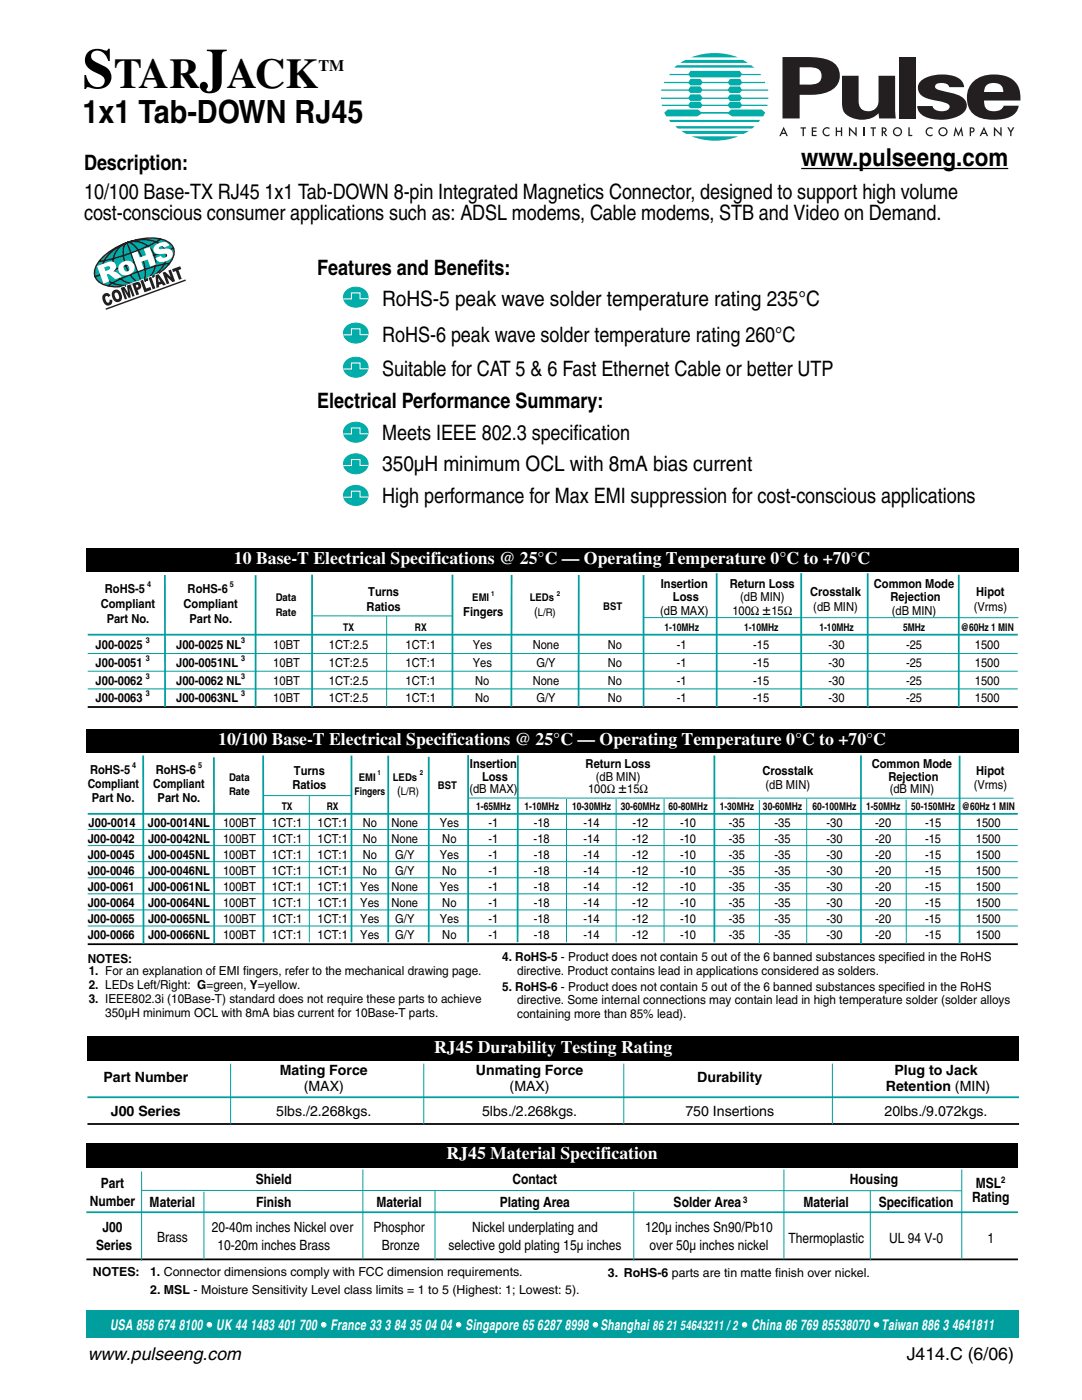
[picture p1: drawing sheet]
<svg xmlns="http://www.w3.org/2000/svg" width="216mm" height="279mm" viewBox="0 0 216 279" stroke-linecap="round" stroke-linejoin="round" font-family="sans-serif">
<defs><g id="words">
<g font-size="11.3">
<text x="16.4" y="17.5">S</text>
<text x="39.8" y="17.5">J</text>
</g>
<text font-size="8.5" x="22.7" y="17.5">TAR ACK</text>
<text font-size="6.4" x="16.4" y="24.6">1x1 Tab-DOWN RJ45</text>
<text font-size="4.9" x="159.9" y="33.1">www.pulseeng.com</text>
<g font-size="4.2">
<text x="16.8" y="34">Description:</text>
<text x="16.8" y="39.7">10/100 Base-TX RJ45 1x1 Tab-DOWN 8-pin Integrated Magnetics Connector, designed to support high volume</text>
<text x="16.8" y="44">cost-conscious consumer applications such as: ADSL modems, Cable modems, STB and Video on Demand.</text>
<text x="63.3" y="54.8">Features and Benefits:</text>
<text x="76.3" y="61.1">RoHS-5 peak wave solder temperature rating 235°C</text>
<text x="76.3" y="68.3">RoHS-6 peak wave solder temperature rating 260°C</text>
<text x="76.3" y="75.1">Suitable for CAT 5 &amp; 6 Fast Ethernet Cable or better UTP</text>
<text x="63.3" y="81.4">Electrical Performance Summary:</text>
<text x="76.3" y="87.7">Meets IEEE 802.3 specification</text>
<text x="76.3" y="94">350µH minimum OCL with 8mA bias current</text>
<text x="76.3" y="100.3">High performance for Max EMI suppression for cost-conscious applications</text>
</g>
<text font-size="3.6" x="17.5" y="271.5">www.pulseeng.com</text>
<g font-size="3.5" fill="#fff">
<text x="46.7" y="112.7">10 Base-T Electrical Specifications @ 25°C — Operating Temperature 0°C to +70°C</text>
<text x="43.5" y="148.7">10/100 Base-T Electrical Specifications @ 25°C — Operating Temperature 0°C to +70°C</text>
<text x="86.6" y="210.1">RJ45 Durability Testing Rating</text>
<text x="89.1" y="231.4">RJ45 Material Specification</text>
</g>
<text font-size="3.5" x="180.9" y="271.5">J414.C (6/06)</text>
<g font-size="3.2">
<text x="63.6" y="14.2">TM</text>
<text x="152.2" y="122.7">±</text>
<text x="123.4" y="158.2">±</text>
</g>
<g font-size="3" fill="#fff">
<text x="22" y="265.5">USA 858 674 8100</text>
<text x="43.2" y="265.5">UK 44 1483 401 700</text>
<text x="66" y="265.5">France 33 3 84 35 04 04</text>
<text x="92.9" y="265.5">Singapore 65 6287 8998</text>
<text x="119.8" y="265.5">Shanghai 86 21 54643211 / 2</text>
<text x="149.9" y="265.5">China 86 769 85538070</text>
<text x="175.9" y="265.5">Taiwan 886 3 4641811</text>
</g>
<g font-size="2.8">
<text x="20.6" y="215.9">Part Number</text>
<text x="55.8" y="214.5">Mating Force</text>
<text x="94.9" y="214.5">Unmating Force</text>
<text x="139.1" y="215.9">Durability</text>
<text x="178.5" y="214.5">Plug to Jack</text>
<text x="60.6" y="217.7">(MAX)</text>
<text x="101.7" y="217.7">(MAX)</text>
<text x="176.8" y="217.7">Retention (MIN)</text>
<text x="22.1" y="222.7">J00 Series</text>
<text x="55.1" y="222.7">5lbs./2.268kgs.</text>
<text x="96.2" y="222.7">5lbs./2.268kgs.</text>
<text x="136.8" y="222.7">750 Insertions</text>
<text x="176.5" y="222.7">20lbs./9.072kgs.</text>
<text x="20.1" y="237.1">Part</text>
<text x="51.1" y="236.4">Shield</text>
<text x="102.3" y="236.4">Contact</text>
<text x="169.6" y="236.4">Housing</text>
<text x="194" y="239.9">Rating</text>
<text x="194.7" y="237.1">MSL</text>
<text x="17.9" y="240.6">Number</text>
<text x="20.5" y="246">J00</text>
<text x="29.9" y="241">Material</text>
<text x="42.3" y="246">20-40m inches Nickel over</text>
<text x="51.1" y="241">Finish</text>
<text x="74.5" y="246">Phosphor</text>
<text x="75.1" y="241">Material</text>
<text x="94.2" y="246">Nickel underplating and</text>
<text x="99.7" y="241">Plating Area</text>
<text x="128.7" y="246">120µ inches Sn90/Pb10</text>
<text x="134.4" y="241">Solder Area</text>
<text x="160.3" y="241">Material</text>
<text x="175.3" y="241">Specification</text>
<text x="19.2" y="249.5">Series</text>
<text x="31.3" y="247.8">Brass</text>
<text x="43.4" y="249.5">10-20m inches Brass</text>
<text x="76.2" y="249.5">Bronze</text>
<text x="89.5" y="249.5">selective gold plating 15µ inches</text>
<text x="129.6" y="249.5">over 50µ inches nickel</text>
<text x="157.3" y="248.1">Thermoplastic</text>
<text x="177.4" y="248.1">UL 94 V-0</text>
<text x="197" y="248.1">1</text>
</g>
<g font-size="2.5">
<text x="20.9" y="118.4">RoHS-5</text>
<text x="37.4" y="118.4">RoHS-6</text>
<text x="73.5" y="118.9">Turns</text>
<text x="131.9" y="117.3">Insertion</text>
<text x="134.3" y="120">Loss</text>
<text x="145.6" y="117.3">Return Loss</text>
<text x="147.7" y="120">(dB MIN)</text>
<text x="161.7" y="118.9">Crosstalk</text>
<text x="174.4" y="117.3">Common Mode</text>
<text x="177.7" y="120">Rejection</text>
<text x="194.8" y="118.9">Hipot</text>
<text x="20.1" y="121.4">Compliant</text>
<text x="21.3" y="124.4">Part No.</text>
<text x="36.6" y="121.4">Compliant</text>
<text x="37.8" y="124.4">Part No.</text>
<text x="73.2" y="122">Ratios</text>
<text x="92.4" y="123">Fingers</text>
<text x="106.6" y="123">(</text>
<text x="131.8" y="122.7">(dB MAX)</text>
<text x="146.1" y="122.7">100Ω</text>
<text x="153.9" y="122.7">15Ω</text>
<text x="162.3" y="122">(dB MIN)</text>
<text x="177.9" y="122.7">(dB MIN)</text>
<text x="194.3" y="122">(Vrms)</text>
<text x="19.1" y="129.6">J00-0025</text>
<text x="35.2" y="129.6">J00-0025 NL</text>
<text x="54.5" y="129.6">10BT</text>
<text x="65.6" y="129.6">1CT:2.5</text>
<text x="80.9" y="129.6">1CT:1</text>
<text x="94.3" y="129.6">Yes</text>
<text x="106.3" y="129.6">None</text>
<text x="121.3" y="129.6">No</text>
<text x="135.1" y="129.6">-1</text>
<text x="150.3" y="129.6">-15</text>
<text x="165.3" y="129.6">-30</text>
<text x="180.8" y="129.6">-25</text>
<text x="194.5" y="129.6">1500</text>
<text x="19.1" y="133.1">J00-0051</text>
<text x="19.1" y="136.6">J00-0062</text>
<text x="35.2" y="133.1">J00-0051NL</text>
<text x="35.2" y="136.6">J00-0062 NL</text>
<text x="54.5" y="133.1">10BT</text>
<text x="54.5" y="136.6">10BT</text>
<text x="65.6" y="133.1">1CT:2.5</text>
<text x="65.6" y="136.6">1CT:2.5</text>
<text x="80.9" y="133.1">1CT:1</text>
<text x="80.9" y="136.6">1CT:1</text>
<text x="94.3" y="133.1">Yes</text>
<text x="94.8" y="136.6">No</text>
<text x="106.3" y="136.6">None</text>
<text x="107" y="133.1">G/Y</text>
<text x="121.3" y="133.1">No</text>
<text x="121.3" y="136.6">No</text>
<text x="135.1" y="133.1">-1</text>
<text x="135.1" y="136.6">-1</text>
<text x="150.3" y="133.1">-15</text>
<text x="150.3" y="136.6">-15</text>
<text x="165.3" y="133.1">-30</text>
<text x="165.3" y="136.6">-30</text>
<text x="180.8" y="133.1">-25</text>
<text x="180.8" y="136.6">-25</text>
<text x="194.5" y="133.1">1500</text>
<text x="194.5" y="136.6">1500</text>
<text x="19.1" y="140.2">J00-0063</text>
<text x="35.2" y="140.2">J00-0063NL</text>
<text x="54.5" y="140.2">10BT</text>
<text x="65.6" y="140.2">1CT:2.5</text>
<text x="80.9" y="140.2">1CT:1</text>
<text x="94.8" y="140.2">No</text>
<text x="107" y="140.2">G/Y</text>
<text x="121.3" y="140.2">No</text>
<text x="135.1" y="140.2">-1</text>
<text x="150.3" y="140.2">-15</text>
<text x="165.3" y="140.2">-30</text>
<text x="180.8" y="140.2">-25</text>
<text x="194.5" y="140.2">1500</text>
<text x="18" y="154.4">RoHS-5</text>
<text x="31.1" y="154.4">RoHS-6</text>
<text x="58.7" y="154.7">Turns</text>
<text x="93.8" y="153.3">Insertion</text>
<text x="96.2" y="155.8">Loss</text>
<text x="116.9" y="153.3">Return Loss</text>
<text x="118.9" y="155.8">(dB MIN)</text>
<text x="152.1" y="154.7">Crosstalk</text>
<text x="173.9" y="153.3">Common Mode</text>
<text x="177.3" y="155.8">Rejection</text>
<text x="194.8" y="154.7">Hipot</text>
<text x="17.5" y="157.2">Compliant</text>
<text x="18.3" y="160">Part No.</text>
<text x="30.6" y="157.2">Compliant</text>
<text x="31.4" y="160">Part No.</text>
<text x="58.3" y="157.5">Ratios</text>
<text x="79.3" y="158.6">(</text>
<text x="93.7" y="158.2">(dB MAX)</text>
<text x="117.4" y="158.2">100Ω</text>
<text x="125.1" y="158.2">15Ω</text>
<text x="152.8" y="157.5">(dB MIN)</text>
<text x="177.5" y="158.2">(dB MIN)</text>
<text x="194.3" y="157.5">(Vrms)</text>
<text x="17.7" y="165">J00-0014</text>
<text x="29.5" y="165">J00-0014NL</text>
<text x="44.5" y="165">100BT</text>
<text x="54.3" y="165">1CT:1</text>
<text x="63.4" y="165">1CT:1</text>
<text x="72.4" y="165">No</text>
<text x="78.1" y="165">None</text>
<text x="87.8" y="165">Yes</text>
<text x="97.5" y="165">-1</text>
<text x="106.5" y="165">-18</text>
<text x="116.4" y="165">-14</text>
<text x="126.2" y="165">-12</text>
<text x="135.7" y="165">-10</text>
<text x="145.4" y="165">-35</text>
<text x="154.5" y="165">-35</text>
<text x="164.9" y="165">-30</text>
<text x="174.6" y="165">-20</text>
<text x="184.6" y="165">-15</text>
<text x="194.7" y="165">1500</text>
<text x="17.5" y="168.2">J00-0042</text>
<text x="17.5" y="171.4">J00-0045</text>
<text x="29.5" y="168.2">J00-0042NL</text>
<text x="29.5" y="171.4">J00-0045NL</text>
<text x="44.5" y="168.2">100BT</text>
<text x="44.5" y="171.4">100BT</text>
<text x="54.3" y="168.2">1CT:1</text>
<text x="54.3" y="171.4">1CT:1</text>
<text x="63.4" y="168.2">1CT:1</text>
<text x="63.4" y="171.4">1CT:1</text>
<text x="72.4" y="168.2">No</text>
<text x="72.4" y="171.4">No</text>
<text x="78.1" y="168.2">None</text>
<text x="78.9" y="171.4">G/Y</text>
<text x="87.8" y="171.4">Yes</text>
<text x="88.3" y="168.2">No</text>
<text x="97.5" y="168.2">-1</text>
<text x="97.5" y="171.4">-1</text>
<text x="106.5" y="168.2">-18</text>
<text x="106.5" y="171.4">-18</text>
<text x="116.4" y="168.2">-14</text>
<text x="116.4" y="171.4">-14</text>
<text x="126.2" y="168.2">-12</text>
<text x="126.2" y="171.4">-12</text>
<text x="135.7" y="168.2">-10</text>
<text x="135.7" y="171.4">-10</text>
<text x="145.4" y="168.2">-35</text>
<text x="145.4" y="171.4">-35</text>
<text x="154.5" y="168.2">-35</text>
<text x="154.5" y="171.4">-35</text>
<text x="164.9" y="168.2">-30</text>
<text x="164.9" y="171.4">-30</text>
<text x="174.6" y="168.2">-20</text>
<text x="174.6" y="171.4">-20</text>
<text x="184.6" y="168.2">-15</text>
<text x="184.6" y="171.4">-15</text>
<text x="194.7" y="168.2">1500</text>
<text x="194.7" y="171.4">1500</text>
<text x="17.5" y="174.7">J00-0046</text>
<text x="17.5" y="177.9">J00-0061</text>
<text x="29.5" y="174.7">J00-0046NL</text>
<text x="29.5" y="177.9">J00-0061NL</text>
<text x="44.5" y="174.7">100BT</text>
<text x="44.5" y="177.9">100BT</text>
<text x="54.3" y="174.7">1CT:1</text>
<text x="54.3" y="177.9">1CT:1</text>
<text x="63.4" y="174.7">1CT:1</text>
<text x="63.4" y="177.9">1CT:1</text>
<text x="71.9" y="177.9">Yes</text>
<text x="72.4" y="174.7">No</text>
<text x="78.1" y="177.9">None</text>
<text x="78.9" y="174.7">G/Y</text>
<text x="87.8" y="177.9">Yes</text>
<text x="88.3" y="174.7">No</text>
<text x="97.5" y="174.7">-1</text>
<text x="97.5" y="177.9">-1</text>
<text x="106.5" y="174.7">-18</text>
<text x="106.5" y="177.9">-18</text>
<text x="116.4" y="174.7">-14</text>
<text x="116.4" y="177.9">-14</text>
<text x="126.2" y="174.7">-12</text>
<text x="126.2" y="177.9">-12</text>
<text x="135.7" y="174.7">-10</text>
<text x="135.7" y="177.9">-10</text>
<text x="145.4" y="174.7">-35</text>
<text x="145.4" y="177.9">-35</text>
<text x="154.5" y="174.7">-35</text>
<text x="154.5" y="177.9">-35</text>
<text x="164.9" y="174.7">-30</text>
<text x="164.9" y="177.9">-30</text>
<text x="174.6" y="174.7">-20</text>
<text x="174.6" y="177.9">-20</text>
<text x="184.6" y="174.7">-15</text>
<text x="184.6" y="177.9">-15</text>
<text x="194.7" y="174.7">1500</text>
<text x="194.7" y="177.9">1500</text>
<text x="17.5" y="181.1">J00-0064</text>
<text x="17.5" y="184.3">J00-0065</text>
<text x="29.5" y="181.1">J00-0064NL</text>
<text x="29.5" y="184.3">J00-0065NL</text>
<text x="44.5" y="181.1">100BT</text>
<text x="44.5" y="184.3">100BT</text>
<text x="54.3" y="181.1">1CT:1</text>
<text x="54.3" y="184.3">1CT:1</text>
<text x="63.4" y="181.1">1CT:1</text>
<text x="63.4" y="184.3">1CT:1</text>
<text x="71.9" y="181.1">Yes</text>
<text x="71.9" y="184.3">Yes</text>
<text x="78.1" y="181.1">None</text>
<text x="78.9" y="184.3">G/Y</text>
<text x="87.8" y="184.3">Yes</text>
<text x="88.3" y="181.1">No</text>
<text x="97.5" y="181.1">-1</text>
<text x="97.5" y="184.3">-1</text>
<text x="106.5" y="181.1">-18</text>
<text x="106.5" y="184.3">-18</text>
<text x="116.4" y="181.1">-14</text>
<text x="116.4" y="184.3">-14</text>
<text x="126.2" y="181.1">-12</text>
<text x="126.2" y="184.3">-12</text>
<text x="135.7" y="181.1">-10</text>
<text x="135.7" y="184.3">-10</text>
<text x="145.4" y="181.1">-35</text>
<text x="145.4" y="184.3">-35</text>
<text x="154.5" y="181.1">-35</text>
<text x="154.5" y="184.3">-35</text>
<text x="164.9" y="181.1">-30</text>
<text x="164.9" y="184.3">-30</text>
<text x="174.6" y="181.1">-20</text>
<text x="174.6" y="184.3">-20</text>
<text x="184.6" y="181.1">-15</text>
<text x="184.6" y="184.3">-15</text>
<text x="194.7" y="181.1">1500</text>
<text x="194.7" y="184.3">1500</text>
<text x="17.5" y="187.5">J00-0066</text>
<text x="29.5" y="187.5">J00-0066NL</text>
<text x="44.5" y="187.5">100BT</text>
<text x="54.3" y="187.5">1CT:1</text>
<text x="63.4" y="187.5">1CT:1</text>
<text x="71.9" y="187.5">Yes</text>
<text x="78.9" y="187.5">G/Y</text>
<text x="88.3" y="187.5">No</text>
<text x="97.5" y="187.5">-1</text>
<text x="100.2" y="191.9">4. RoHS-5 - Product does not contain 5 out of the 6 banned substances specified in the RoHS</text>
<text x="106.5" y="187.5">-18</text>
<text x="116.4" y="187.5">-14</text>
<text x="126.2" y="187.5">-12</text>
<text x="135.7" y="187.5">-10</text>
<text x="145.4" y="187.5">-35</text>
<text x="154.5" y="187.5">-35</text>
<text x="164.9" y="187.5">-30</text>
<text x="174.6" y="187.5">-20</text>
<text x="184.6" y="187.5">-15</text>
<text x="194.7" y="187.5">1500</text>
<text x="17.5" y="192.1">NOTES:</text>
<text x="17.7" y="194.6">1. For an explanation of EMI fingers, refer to the mechanical drawing page.</text>
<text x="17.7" y="197.4">2. LEDs Left/Right: G=green, Y=yellow.</text>
<text x="100.2" y="197.8">5. RoHS-6 - Product does not contain 5 out of the 6 banned substances specified in the RoHS</text>
<text x="103.2" y="194.5">directive. Product contains lead in applications considered as solders.</text>
<text x="17.7" y="200.2">3. IEEE802.3i (10Base-T) standard does not require these parts to achieve</text>
<text x="21" y="203">350µH minimum OCL with 8mA bias current for 10Base-T parts.</text>
<text x="103.2" y="200.5">directive. Some internal connections may contain lead in high temperature solder (solder alloys</text>
<text x="103.2" y="203.1">containing more than 85% lead).</text>
<text x="18.6" y="254.7">NOTES:</text>
<text x="29.9" y="254.7">1. Connector dimensions comply with FCC dimension requirements.</text>
<text x="121.3" y="254.9">3. RoHS-6 parts are tin matte finish over nickel.</text>
<text x="30" y="258.3">2. MSL - Moisture Sensitivity Level class limits = 1 to 5 (Highest: 1; Lowest: 5).</text>
</g>
<g font-size="2.5" fill="#fff">
<text x="41.2" y="265.1">•</text>
<text x="64" y="265.1">•</text>
<text x="90.9" y="265.1">•</text>
<text x="118.2" y="265.1">•</text>
<text x="148" y="265.1">•</text>
<text x="174.3" y="265.1">•</text>
</g>
<g font-size="2.1">
<text x="55" y="120">Data</text>
<text x="94.2" y="120">EMI</text>
<text x="105.7" y="120">LEDs</text>
<text x="55" y="123">Rate</text>
<text x="68.5" y="125.9">TX</text>
<text x="82.8" y="125.9">RX</text>
<text x="107.3" y="123">L/R)</text>
<text x="120.4" y="121.7">BST</text>
<text x="132.6" y="125.9">1-10MHz</text>
<text x="148.5" y="125.9">1-10MHz</text>
<text x="163.5" y="125.9">1-10MHz</text>
<text x="180.2" y="125.9">5MHz</text>
<text x="191.7" y="125.9">@60Hz 1 MIN</text>
<text x="45.7" y="155.8">Data</text>
<text x="71.6" y="155.8">EMI</text>
<text x="78.4" y="155.8">LEDs</text>
<text x="45.7" y="158.6">Rate</text>
<text x="56.2" y="161.6">TX</text>
<text x="65.2" y="161.6">RX</text>
<text x="70.7" y="158.6">Fingers</text>
<text x="80" y="158.6">L/R)</text>
<text x="87.4" y="157.5">BST</text>
<text x="95" y="161.6">1-65MHz</text>
<text x="104.7" y="161.6">1-10MHz</text>
<text x="114.1" y="161.6">10-30MHz</text>
<text x="123.9" y="161.6">30-60MHz</text>
<text x="133.4" y="161.6">60-80MHz</text>
<text x="143.6" y="161.6">1-30MHz</text>
<text x="152.2" y="161.6">30-60MHz</text>
<text x="162.1" y="161.6">60-100MHz</text>
<text x="172.8" y="161.6">1-50MHz</text>
<text x="181.8" y="161.6">50-150MHz @60Hz 1 MIN</text>
</g>
<g font-size="1.8">
<text x="199.8" y="236.1">2</text>
<text x="148.3" y="240">3</text>
</g>
<g font-size="1.6">
<text x="29.4" y="117.2">4</text>
<text x="45.9" y="117.2">5</text>
<text x="29.1" y="128.4">3</text>
<text x="29.1" y="131.9">3</text>
<text x="48.1" y="128.4">3</text>
<text x="48.1" y="131.9">3</text>
<text x="29.1" y="135.5">3</text>
<text x="48.1" y="135.5">3</text>
<text x="29.1" y="139">3</text>
<text x="48.1" y="139">3</text>
<text x="26.4" y="153.2">4</text>
<text x="39.5" y="153.2">5</text>
</g>
<g font-size="1.4">
<text x="98" y="118.9">1</text>
<text x="111.1" y="118.9">2</text>
<text x="75.3" y="154.7">1</text>
<text x="83.8" y="154.7">2</text>
</g>
</g></defs>
<path d="M17.1 145.5h186.1v4.7h-186.1z" fill="#000"/>
<path d="M28.6 150.8v37.6M42.7 151.1v37.3M52.5 150.8l.1 37.3M70.1 150.8v37.2M77.5 150.8v37.2M85.5 151v37M93.4 150.7v37.3M103.3 150.7v37.3M142.5 150.8l.1 37.3M171.8 150.8v37.6M191.5 150.8v37.6M17.5 162.4h185.6" fill="none" stroke="#009e9d" stroke-width=".35"/>
<g fill="none" stroke="#009e9d" stroke-width=".2">
<path d="M52.6 158.8h17.5M61.7 158.8v29.2M93.5 159.3h108.8M113 159.4v28.7M122.9 159.5v28.6M132.5 159.4v28.6M151.5 159.7v28.7M161 159.4v29M180.8 159.6v28.8M17.5 165.5h185.6M17.5 168.8h185.6M17.5 172h185.6"/>
<path d="M17.5 175.2h185.6M17.5 178.4h185.6M17.5 181.6h185.6M17.5 184.8h185.6"/>
</g>
<path d="M17.5 188.4h185.6" fill="none" stroke="#000" stroke-width=".35"/>
<g fill="#00ada8">
<path d="M137.9 11.4a13.1 13.1 0 0 1 9.4 0z"/>
<path d="M138 27.2h9.3a13.1 13.1 0 0 1-9.3 0z"/>
<path d="M135.7 12.5l1.1-.6h11.4l1 .6z"/>
<path d="M134.8 13.2l.3-.2h14.8l.7 .5h-16z"/>
<path d="M135.9 26.1h13.5l-1 .6h-11.5z"/>
<path d="M134.7 25.2h15.9l-.5 .4h-14.8z"/>
<path d="M133.5 23.9h18.1l-.2 .5h-17.7z"/>
</g>
<g fill="#231f20">
<path d="M168 15.1h3.3v5.1a1.98 1.98 0 0 0 1.7 2 1.98 1.98 0 0 0 2.2-1.4l.1-5.7h3.3v7l.1 1.5h-3.3l-.1-1a5 5 0 0 1-6.8-.1l-.3-.5-.2-1.1z"/>
<path d="M179.3 11.4h3.3v12.2h-3.3z"/>
<path d="M183.6 16.3a7.4 7.4 0 0 1 7.9-.5l.7 .9 .2 .7h-3a1.59 1.59 0 0 0-2-.8 .68 .68 0 0 0-.7 .3 .68 .68 0 0 0 .1 .8l.4 .2 1.6 .4a7.6 7.6 0 0 1 3.5 1.3 1.96 1.96 0 0 1-.4 3.2 8.1 8.1 0 0 1-8 .1l-.8-1.1-.1-.6h3.1a1.85 1.85 0 0 0 2.3 1 .91 .91 0 0 0 1-1.3l-.8-.4-2.1-.5a3.6 3.6 0 0 1-3.3-1.9v-.7l.1-.6z"/>
<path d="M159.7 25.4h1.1v.3h-.4v1.5h-.3v-1.5h-.4z"/>
<path d="M162 25.4h.9v.3h-.7v.4h.7v.2h-.7v.6h.7v.3h-.9z"/>
<path d="M164.4 25.6l.3-.2h.5l.3 .1v.3a.66 .66 0 0 0-.9 0 .66 .66 0 0 0 0 .9 .66 .66 0 0 0 .9 .1v.3a.91 .91 0 0 1-1.2-.2 .91 .91 0 0 1 .1-1.3z"/>
<path d="M166.8 25.4h.2v.7h.8v-.7h.3v1.8h-.3v-.9h-.8v.9h-.2z"/>
<path d="M169.4 25.3l1.3 1.3v-1.2h.2v1.9l-1.2-1.4v1.3h-.3z"/>
<path d="M172.3 25.4h.2v1.8h-.2z"/>
<path d="M173.7 25.4h1.1v.3h-.4v1.5h-.3v-1.5h-.4z"/>
<path d="M181.3 25.4h.2v1.5h.5v.3h-.7z"/>
<path d="M185 25.6l.3-.2h.5l.3 .1v.3a.66 .66 0 0 0-1 0 .66 .66 0 0 0 0 .9 .66 .66 0 0 0 1 .1v.3a.91 .91 0 0 1-1.2-.2 .91 .91 0 0 1 .1-1.3z"/>
<path d="M190.6 25.3l.6 1.3 .7-1.3 .3 1.9h-.3l-.1-1.1-.6 1.2-.5-1.2-.2 1.1h-.2z"/>
<path d="M198.3 25.3l1.3 1.3v-1.2h.3v1.9l-1.3-1.4v1.3h-.3z"/>
<path d="M201 25.4h.3l.4 .7 .4-.7h.3l-.6 1v.8h-.2v-.8z"/>
</g>
<g fill="#231f20">
<path d="M194 16.5a6.8 6.8 0 0 1 7-1.2 4.4 4.4 0 0 1 2.6 4.8h-7.2a1.73 1.73 0 0 0 1.9 2.1 1.89 1.89 0 0 0 2-1.1h3a3.3 3.3 0 0 1-3.2 2.7 8.2 8.2 0 0 1-5.6-.8 4.7 4.7 0 0 1-.5-6.5zM196.8 17.1l-.3 .4-.1 .9h3.8a1.63 1.63 0 0 0-1.9-1.8h-.7z" fill-rule="evenodd"/>
<path d="M156.1 11.4a38.1 38.1 0 0 1 7.9 .2 3.6 3.6 0 0 1 3.6 3.6 3.6 3.6 0 0 1-3.4 3.5l-2.1 .2h-2.5v4.7h-3.5zM159.6 13.4v3.5h1.4a3.5 3.5 0 0 0 2.5-.6 1.77 1.77 0 0 0 .2-2.1 1.77 1.77 0 0 0-1.9-.8z" fill-rule="evenodd"/>
<path d="M156.4 25.3l-.9 1.9h.3l.2-.5h.7l.2 .5h.3zM156.4 25.9l.2 .6h-.5z" fill-rule="evenodd"/>
<path d="M175.9 25.4v1.8h.3v-.8l.5 .8h.4l-.6-.8a.53 .53 0 0 0 .4-.6 .53 .53 0 0 0-.7-.4zM176.2 25.7l.4 .1-.1 .4h-.3z" fill-rule="evenodd"/>
<path d="M178.2 26.3a.92 .92 0 0 0 1.8 0 .92 .92 0 0 0-1.8 0zM178.4 26.3a.66 .66 0 0 1 1.3 0 .66 .66 0 0 1-1.3 0z" fill-rule="evenodd"/>
<path d="M187.2 26.3a.95 .95 0 0 0 1.9 0 .95 .95 0 0 0-1.9 0zM187.5 26.3a.66 .66 0 0 1 1.3 0 .66 .66 0 0 1-1.3 0z" fill-rule="evenodd"/>
<path d="M193.5 25.4v1.8h.3v-.7a.55 .55 0 0 0 .7-.5 .55 .55 0 0 0-.7-.6zM193.8 25.7l.4 .1-.1 .3-.3 .1z" fill-rule="evenodd"/>
<path d="M196.3 25.3l-.8 1.9h.2l.2-.5h.8l.2 .5h.3zM196.3 25.9l.3 .6h-.5z" fill-rule="evenodd"/>
</g>
<g fill="#00ada8">
<path d="M132.1 20.9h5.3l.4-.6h1.9l.4 .6h5.1l.5-.6h2l.3 .6h5.1v.2h-5.1l-.4 .5h-1.9l-.4-.5h-5.2l-.3 .5h-2l-.5-.5h-5.2z"/>
<path d="M131.9 19.5h5.4l.5-.7h1.9l.5 .7h5l.5-.6h2l.3 .6h5.3v.2h-5.3l-.4 .4h-1.9l-.4-.4h-5.2l-.3 .4h-2l-.4-.4h-5.5z"/>
<path d="M131.9 17.9h5.5l.4-.7h1.9l.4 .7h5.1l.5-.6h2l.3 .6h5.3v.2h-5.3l-.4 .5h-1.9l-.4-.5h-5.2l-.3 .4h-2l-.5-.4h-5.4z"/>
<path d="M132.5 16.3h4.9l.4-.6h1.9l.5 .6h5.1l.4-.5h2l.3 .5h4.7v.3h-4.6l-.5 .4h-1.9l-.4-.4h-5.2l-.3 .4h-2l-.4-.4h-4.9z"/>
<path d="M133.6 14.8h3.8l.4-.6h9.8l.4 .6h3.8v.2h-3.9l-.2 .4h-9.9l-.3-.4h-3.9z"/>
<path d="M132.6 22.5l.6-.6h6.1l.6 .5h5.5l.5-.5h6.1l.7 .6-.4 .7h-6.2l-.9-.5h-5.2l-.8 .5h-6.2z"/>
</g>
<path d="M159.9 33.6h41.3" fill="none" stroke="#000" stroke-width=".25"/>
<g fill="#00ada8" stroke="#00ada8" stroke-width=".2">
<path d="M69.3 97.5a2.69 2.69 0 0 1 4.1 .8 2.25 2.25 0 0 1-3.1 2.5 1.88 1.88 0 0 1-1.6-1.3 1.88 1.88 0 0 1 .6-2z"/>
<path d="M69.3 91.2a2.69 2.69 0 0 1 4.1 .8 2.25 2.25 0 0 1-3.1 2.5 1.88 1.88 0 0 1-1.6-1.3 1.88 1.88 0 0 1 .6-2z"/>
<path d="M69.3 84.8a2.69 2.69 0 0 1 4.1 .9 2.25 2.25 0 0 1-3.1 2.5 1.88 1.88 0 0 1-1.6-1.3 1.88 1.88 0 0 1 .6-2.1z"/>
<path d="M69.3 71.9a2.69 2.69 0 0 1 4.1 .9 2.25 2.25 0 0 1-3.1 2.4 1.88 1.88 0 0 1-1.6-1.3 1.88 1.88 0 0 1 .6-2z"/>
<path d="M69.3 65.1a2.69 2.69 0 0 1 4.1 .8 2.25 2.25 0 0 1-3.1 2.5 1.88 1.88 0 0 1-1.6-1.3 1.88 1.88 0 0 1 .6-2z"/>
<path d="M69.3 57.9a2.69 2.69 0 0 1 4.1 .9 2.25 2.25 0 0 1-3.1 2.4 1.88 1.88 0 0 1-1.6-1.3 1.88 1.88 0 0 1 .6-2z"/>
</g>
<path d="M73.5 59.6h-1.7v-1.1h-1.7v1.2h-1.6M73.5 73.6h-1.7v-1.2h-1.7v1.2h-1.6M73.5 66.8h-1.7v-1.2h-1.7v1.2h-1.6M73.5 99.2h-1.7v-1.2h-1.7v1.2h-1.6M73.5 92.9h-1.7v-1.2h-1.7v1.2h-1.6M73.5 86.6h-1.7v-1.2h-1.7v1.2h-1.6" fill="none" stroke="#fff" stroke-width=".21"/>
<g fill="none" stroke="#009e9d" stroke-width=".35">
<path d="M32.9 114.8v26.3M51 114.8v26.3M62.3 114.7v26.4M90.3 114.7v26.4M102.1 114.7l-.1 26.4M115.5 114.7l-.1 26.4M128.4 114.8v26.3M143 114.4v26.7M159.9 114.4v26.7M173.1 114.4v26.7M191.3 114.7v26.4M17.5 126.7h185.6"/>
<path d="M17.5 219h185.8M17.2 241.9h185.9"/>
</g>
<path d="M17.5 141.1h185.6M17.5 224.3h185.8M17.2 251.3h185.9" fill="none" stroke="#000" stroke-width=".35"/>
<path d="M17.1 109.5h186.1v4.6h-186.1zM17.4 206.9h185.9v4.9h-185.9zM17.2 228.2h185.9v4.8h-185.9z" fill="#000"/>
<g fill="none" stroke="#009e9d" stroke-width=".2">
<path d="M17.5 130.4h185.6M17.5 134h185.6M17.5 137.5h185.6M62.2 122.9h28.1M77.2 122.9v18.2M128.4 123.3h74.8M46 212.3v12.1M84.6 212.3v12.1M124.5 212.3v12.1M166.1 212.3v12.1M28.2 237.6h163.7M28.3 233.8v17.8"/>
<path d="M40.7 237.8v13.6M72.4 233.4v17.9M86.8 237.6v13.9M126.5 237.8v13.8M156.4 233.4v17.9M173.7 237.6v13.9M191.9 233.4v17.9"/>
</g>
<path d="M19.8 50.6l1.8-1.7 2.3-1.1 3.6-1 3.3-.1 2.7 .5 1.4 1.7 2.7 7.6-16.8 6-2.7-6.7-.4-1.7 .7-1.6z" fill-rule="evenodd" fill="#fff"/>
<path d="M20.2 51.6a14.3 14.3 0 0 1 12.1-3.9 2.73 2.73 0 0 1 2.3 1.8 2.73 2.73 0 0 1-.6 2.9 13.9 13.9 0 0 1-12.7 4.6 2.73 2.73 0 0 1-2.3-1.8 2.73 2.73 0 0 1 .6-2.9z" fill="#00ada8" stroke="#fff" stroke-width=".2"/>
<g fill="none" stroke="#231f20" stroke-width=".29">
<path d="M20.2 51.6a14.3 14.3 0 0 1 12.1-3.9 2.73 2.73 0 0 1 2.3 1.8 2.73 2.73 0 0 1-.6 2.9 13.9 13.9 0 0 1-12.7 4.6 2.73 2.73 0 0 1-2.3-1.8 2.73 2.73 0 0 1 .6-2.9zM21.9 50.5a9.4 9.4 0 0 1 9.1-2.3 3 3 0 0 1 1.7 4.7 9.2 9.2 0 0 1-10.1 3.7 3 3 0 0 1-1.7-4.7zM25 48.7a1.15 1.15 0 0 1 1.7 .2 8 8 0 0 1 2.1 6.8 .94 .94 0 0 1-1.5 .5 7.6 7.6 0 0 1-2.5-7.1zM25.4 48.4l2.8 7.9M32 47.7a37.4 37.4 0 0 1-12.2 4.5M33.8 52.6a37.4 37.4 0 0 0-12.2 4.4M34.7 49.5l-15.8 5.8"/>
<circle cx="26.8" cy="52.4" r="4.2"/>
</g>
<g fill="#fff">
<path d="M19.4 53.1l1.9-.7a1.11 1.11 0 0 1 1.3-.1 1.11 1.11 0 0 1 .5 1.3l-.5 .6 .7 .2 1 .9-1.3 .4-1.2-.9h-.5l.5 1.4-1.2 .4zM20.8 53.4l.2 .7 .5-.2a.41 .41 0 0 0 .5-.3 .41 .41 0 0 0-.4-.5z" fill-rule="evenodd"/>
<path d="M23.9 52.7a1.68 1.68 0 0 1 2.9 .2 1.67 1.67 0 0 1-1.1 1.9 1.67 1.67 0 0 1-2-.7l-.1-.6zM24.8 53a.67 .67 0 0 0 0 1 .67 .67 0 0 0 1-.1 .69 .69 0 0 0-.2-.9 .69 .69 0 0 0-.8 0z" fill-rule="evenodd"/>
</g>
<g fill="#fff">
<path d="M26.3 50.6l1.1-.4 .5 1.2 1.2-.5-.4-1.2 1.2-.4 1.2 3.5-1.1 .4-.5-1.4-1.3 .4 .5 1.5-1.1 .4z"/>
<path d="M31 49a2.28 2.28 0 0 1 2.5-.5l.3 .5-1.1 .4a.51 .51 0 0 0-.6-.3 .51 .51 0 0 0-.4 .6h.3a2.6 2.6 0 0 1 2.2 .3 1.36 1.36 0 0 1-1 2.1 1.47 1.47 0 0 1-2.2-.6l1.1-.5a.61 .61 0 0 0 .7 .5 .61 .61 0 0 0 .5-.8l-.3-.1a2.5 2.5 0 0 1-2.2-.3l-.2-.6z"/>
</g>
<path d="M20.7 58.7l.7-.2 .6 .5-.4 .3-.2-.2a.42 .42 0 0 0-.5 .2 .42 .42 0 0 0 .2 .5l.4 .6 .3-.1v-.5h.6a.89 .89 0 0 1-.6 1.2 .89 .89 0 0 1-1.1-.7l-.3-1z" fill="#fff" stroke="#fff" stroke-width=".35"/>
<path d="M22.6 58a1.09 1.09 0 0 1 1.7 1 .97 .97 0 0 1-.7 1.3 .97 .97 0 0 1-1.2-.9l-.1-.8zM22.9 58.5a.92 .92 0 0 0 .7 1.2 .82 .82 0 0 0-.5-1.3z" fill-rule="evenodd" fill="#fff"/>
<path d="M22.6 58a1.09 1.09 0 0 1 1.7 1 .97 .97 0 0 1-.7 1.3 .97 .97 0 0 1-1.2-.9l-.1-.8zM22.9 58.5a.66 .66 0 0 1 .7 .1 .66 .66 0 0 1 .2 .7 .42 .42 0 0 1-.5 .4 .42 .42 0 0 1-.3-.5z" fill="none" stroke="#fff" stroke-width=".35"/>
<path d="M24.1 57.5l.7-.3 .8 1.3-.3-1.5 .7-.3 .9 2.4-.5 .1-.6-1.7 .3 1.8-.4 .2-1-1.7 .7 1.8-.5 .2z" fill="#fff" stroke="#fff" stroke-width=".35"/>
<path d="M26.4 56.6l.9-.3a.8 .8 0 0 1 .9 .7 .8 .8 0 0 1-.8 .9l.3 .8-.5 .2zM27.1 56.9l.2 .5a.31 .31 0 0 0 .3-.4 .31 .31 0 0 0-.5-.1z" fill-rule="evenodd" fill="#fff"/>
<path d="M26.4 56.6l.9-.3a.8 .8 0 0 1 .9 .7 .8 .8 0 0 1-.8 .9l.3 .8-.5 .2zM27.1 56.9a.31 .31 0 0 1 .5 .1 .31 .31 0 0 1-.3 .4z" fill="none" stroke="#fff" stroke-width=".35"/>
<g fill="#fff" stroke="#fff" stroke-width=".35">
<path d="M28 56l.5-.2 .7 1.8 .8-.3 .2 .5-1.4 .5z"/>
<path d="M29.6 55.4l.6-.2 .8 2.4-.5 .1z"/>
</g>
<path d="M31 54.9l.6-.2 1.5 2.1-.6 .2-.2-.4-.6 .3 .1 .4-.6 .2zM31.5 55.4l.1 .9 .4-.1z" fill-rule="evenodd" fill="#fff"/>
<path d="M31 54.9l.6-.2 1.5 2.1-.6 .2-.2-.4-.6 .3 .1 .4-.6 .2zM31.5 55.4l.5 .8-.4 .1z" fill="none" stroke="#fff" stroke-width=".35"/>
<g fill="#fff" stroke="#fff" stroke-width=".35">
<path d="M32.4 54.4l.5-.2 1.2 1.1-.5-1.3 .5-.2 .8 2.3-.5 .2-1.1-1 .5 1.2-.5 .2z"/>
<path d="M34.3 53.7l1.7-.6 .2 .6-.6 .2 .7 1.7-.6 .2-.6-1.7-.6 .2z"/>
</g>
<g fill="#231f20">
<path d="M20.7 58.7l.7-.2 .6 .5-.4 .3-.2-.2a.42 .42 0 0 0-.5 .2 .42 .42 0 0 0 .2 .5l.4 .6 .3-.1v-.5h.6a.89 .89 0 0 1-.6 1.2 .89 .89 0 0 1-1.1-.7l-.3-1z"/>
<path d="M24.1 57.5l.7-.3 .8 1.3-.3-1.5 .7-.3 .9 2.4-.5 .1-.6-1.7 .3 1.8-.4 .2-1-1.7 .7 1.8-.5 .2z"/>
<path d="M28 56l.5-.2 .7 1.8 .8-.3 .2 .5-1.4 .5z"/>
<path d="M29.6 55.4l.6-.2 .8 2.4-.5 .1z"/>
<path d="M32.4 54.4l.5-.2 1.2 1.1-.5-1.3 .5-.2 .8 2.3-.5 .2-1.1-1 .5 1.2-.5 .2z"/>
<path d="M34.3 53.7l1.7-.6 .2 .6-.6 .2 .7 1.7-.6 .2-.6-1.7-.6 .2z"/>
</g>
<g fill="#231f20">
<path d="M22.6 58a1.09 1.09 0 0 1 1.7 1 .97 .97 0 0 1-.7 1.3 .97 .97 0 0 1-1.2-.9l-.1-.8zM22.9 58.5a.92 .92 0 0 0 .7 1.2 .82 .82 0 0 0-.5-1.3z" fill-rule="evenodd"/>
<path d="M26.4 56.6l.9-.3a.8 .8 0 0 1 .9 .7 .8 .8 0 0 1-.8 .9l.3 .8-.5 .2zM27.1 56.9l.2 .5a.31 .31 0 0 0 .3-.4 .31 .31 0 0 0-.5-.1z" fill-rule="evenodd"/>
<path d="M31 54.9l.6-.2 1.5 2.1-.6 .2-.2-.4-.6 .3 .1 .4-.6 .2zM31.5 55.4l.1 .9 .4-.1z" fill-rule="evenodd"/>
</g>
<path d="M37 55.9l-15.9 5.8" fill="none" stroke="#231f20" stroke-width=".29"/>
<path d="M17.1 261.5h186.1v5.5h-186.1z" fill="#009e9d"/>
<use href="#words"/>
</svg>
